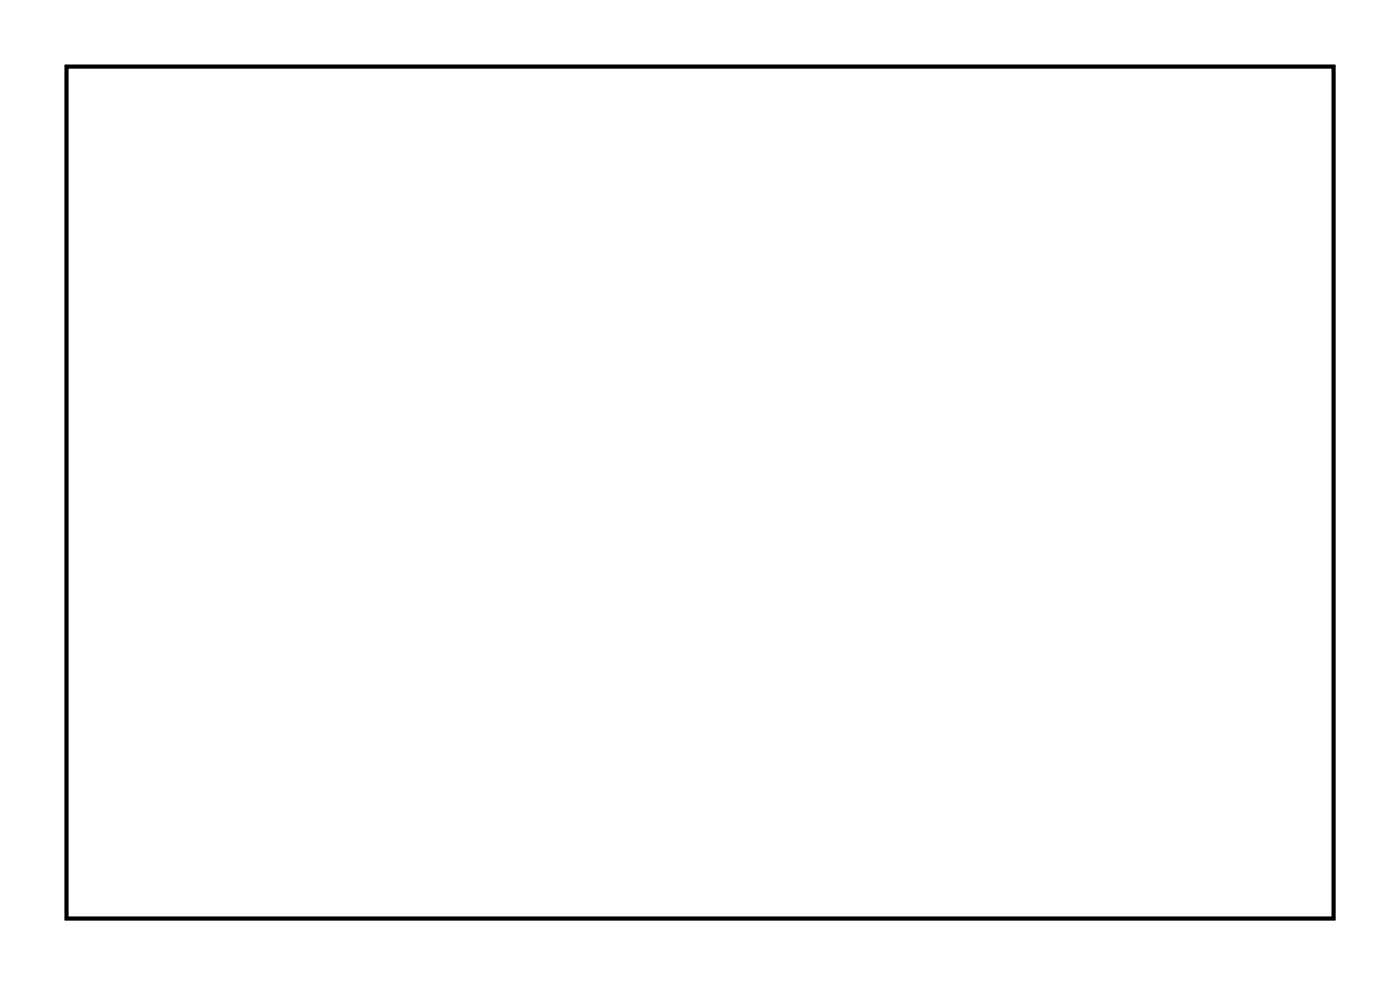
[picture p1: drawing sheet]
<svg xmlns="http://www.w3.org/2000/svg" width="77mm" height="54mm" viewBox="0 0 77 54" stroke-linecap="round" stroke-linejoin="round" font-family="sans-serif">
<path d="M3.6 3.6h69.3v46.6h-69.3z" fill="none" stroke="#000" stroke-width=".2"/>
<path d="M3.6 3.6h69.3v46.6h-69.3zM3.6 3.6v46.6h69.3v-46.6z" fill="#000"/>
<path d="M31.1 7.4h1.4v1.4h-1.4z" fill="#fff"/>
<path d="M31.1 7.4h1.4v1.4h-1.4z" fill="none" stroke="#fff" stroke-width=".76" stroke-linecap="butt"/>
<circle cx="31.8" cy="8.1" r=".7" fill="#fff"/>
<circle cx="31.8" cy="8.1" r=".7" fill="none" stroke="#fff" stroke-width=".76" stroke-linecap="butt"/>
<circle cx="47.1" cy="8.1" r=".7" fill="#fff"/>
<circle cx="47.1" cy="8.1" r=".7" fill="none" stroke="#fff" stroke-width=".76" stroke-linecap="butt"/>
<circle cx="31.8" cy="10.6" r=".7" fill="#fff"/>
<circle cx="31.8" cy="10.6" r=".7" fill="none" stroke="#fff" stroke-width=".76" stroke-linecap="butt"/>
<circle cx="47.1" cy="10.6" r=".7" fill="#fff"/>
<circle cx="47.1" cy="10.6" r=".7" fill="none" stroke="#fff" stroke-width=".76" stroke-linecap="butt"/>
<circle cx="31.8" cy="13.2" r=".7" fill="#fff"/>
<circle cx="31.8" cy="13.2" r=".7" fill="none" stroke="#fff" stroke-width=".76" stroke-linecap="butt"/>
<circle cx="47.1" cy="13.2" r=".7" fill="#fff"/>
<circle cx="47.1" cy="13.2" r=".7" fill="none" stroke="#fff" stroke-width=".76" stroke-linecap="butt"/>
<circle cx="31.8" cy="15.7" r=".7" fill="#fff"/>
<circle cx="31.8" cy="15.7" r=".7" fill="none" stroke="#fff" stroke-width=".76" stroke-linecap="butt"/>
<circle cx="47.1" cy="15.7" r=".7" fill="#fff"/>
<circle cx="47.1" cy="15.7" r=".7" fill="none" stroke="#fff" stroke-width=".76" stroke-linecap="butt"/>
<circle cx="31.8" cy="18.3" r=".7" fill="#fff"/>
<circle cx="31.8" cy="18.3" r=".7" fill="none" stroke="#fff" stroke-width=".76" stroke-linecap="butt"/>
<circle cx="47.1" cy="18.3" r=".7" fill="#fff"/>
<circle cx="47.1" cy="18.3" r=".7" fill="none" stroke="#fff" stroke-width=".76" stroke-linecap="butt"/>
<circle cx="31.8" cy="20.8" r=".7" fill="#fff"/>
<circle cx="31.8" cy="20.8" r=".7" fill="none" stroke="#fff" stroke-width=".76" stroke-linecap="butt"/>
<circle cx="47.1" cy="20.8" r=".7" fill="#fff"/>
<circle cx="47.1" cy="20.8" r=".7" fill="none" stroke="#fff" stroke-width=".76" stroke-linecap="butt"/>
<circle cx="31.8" cy="23.3" r=".7" fill="#fff"/>
<circle cx="31.8" cy="23.3" r=".7" fill="none" stroke="#fff" stroke-width=".76" stroke-linecap="butt"/>
<circle cx="47.1" cy="23.3" r=".7" fill="#fff"/>
<circle cx="47.1" cy="23.3" r=".7" fill="none" stroke="#fff" stroke-width=".76" stroke-linecap="butt"/>
<circle cx="31.8" cy="25.9" r=".7" fill="#fff"/>
<circle cx="31.8" cy="25.9" r=".7" fill="none" stroke="#fff" stroke-width=".76" stroke-linecap="butt"/>
<circle cx="47.1" cy="25.9" r=".7" fill="#fff"/>
<circle cx="47.1" cy="25.9" r=".7" fill="none" stroke="#fff" stroke-width=".76" stroke-linecap="butt"/>
<circle cx="31.8" cy="28.4" r=".7" fill="#fff"/>
<circle cx="31.8" cy="28.4" r=".7" fill="none" stroke="#fff" stroke-width=".76" stroke-linecap="butt"/>
<circle cx="47.1" cy="28.4" r=".7" fill="#fff"/>
<circle cx="47.1" cy="28.4" r=".7" fill="none" stroke="#fff" stroke-width=".76" stroke-linecap="butt"/>
<circle cx="31.8" cy="31" r=".7" fill="#fff"/>
<circle cx="31.8" cy="31" r=".7" fill="none" stroke="#fff" stroke-width=".76" stroke-linecap="butt"/>
<circle cx="47.1" cy="31" r=".7" fill="#fff"/>
<circle cx="47.1" cy="31" r=".7" fill="none" stroke="#fff" stroke-width=".76" stroke-linecap="butt"/>
<circle cx="31.8" cy="33.5" r=".7" fill="#fff"/>
<circle cx="31.8" cy="33.5" r=".7" fill="none" stroke="#fff" stroke-width=".76" stroke-linecap="butt"/>
<circle cx="47.1" cy="33.5" r=".7" fill="#fff"/>
<circle cx="47.1" cy="33.5" r=".7" fill="none" stroke="#fff" stroke-width=".76" stroke-linecap="butt"/>
<circle cx="31.8" cy="36" r=".7" fill="#fff"/>
<circle cx="31.8" cy="36" r=".7" fill="none" stroke="#fff" stroke-width=".76" stroke-linecap="butt"/>
<circle cx="47.1" cy="36" r=".7" fill="#fff"/>
<circle cx="47.1" cy="36" r=".7" fill="none" stroke="#fff" stroke-width=".76" stroke-linecap="butt"/>
<circle cx="31.8" cy="38.6" r=".7" fill="#fff"/>
<circle cx="31.8" cy="38.6" r=".7" fill="none" stroke="#fff" stroke-width=".76" stroke-linecap="butt"/>
<circle cx="47.1" cy="38.6" r=".7" fill="#fff"/>
<circle cx="47.1" cy="38.6" r=".7" fill="none" stroke="#fff" stroke-width=".76" stroke-linecap="butt"/>
<circle cx="31.8" cy="41.1" r=".7" fill="#fff"/>
<circle cx="31.8" cy="41.1" r=".7" fill="none" stroke="#fff" stroke-width=".76" stroke-linecap="butt"/>
<circle cx="47.1" cy="41.1" r=".7" fill="#fff"/>
<circle cx="47.1" cy="41.1" r=".7" fill="none" stroke="#fff" stroke-width=".76" stroke-linecap="butt"/>
<circle cx="31.8" cy="43.7" r=".7" fill="#fff"/>
<circle cx="31.8" cy="43.7" r=".7" fill="none" stroke="#fff" stroke-width=".76" stroke-linecap="butt"/>
<circle cx="47.1" cy="43.7" r=".7" fill="#fff"/>
<circle cx="47.1" cy="43.7" r=".7" fill="none" stroke="#fff" stroke-width=".76" stroke-linecap="butt"/>
<circle cx="57.2" cy="28.4" r=".74" fill="#fff"/>
<circle cx="57.2" cy="28.4" r=".74" fill="none" stroke="#fff" stroke-width=".76" stroke-linecap="butt"/>
<circle cx="57.2" cy="31" r=".74" fill="#fff"/>
<circle cx="57.2" cy="31" r=".74" fill="none" stroke="#fff" stroke-width=".76" stroke-linecap="butt"/>
<circle cx="62.3" cy="43.7" r=".74" fill="#fff"/>
<circle cx="62.3" cy="43.7" r=".74" fill="none" stroke="#fff" stroke-width=".76" stroke-linecap="butt"/>
<circle cx="62.3" cy="46.2" r=".74" fill="#fff"/>
<circle cx="62.3" cy="46.2" r=".74" fill="none" stroke="#fff" stroke-width=".76" stroke-linecap="butt"/>
<circle cx="57.2" cy="38.6" r=".74" fill="#fff"/>
<circle cx="57.2" cy="38.6" r=".74" fill="none" stroke="#fff" stroke-width=".76" stroke-linecap="butt"/>
<circle cx="57.2" cy="41.1" r=".74" fill="#fff"/>
<circle cx="57.2" cy="41.1" r=".74" fill="none" stroke="#fff" stroke-width=".76" stroke-linecap="butt"/>
<circle cx="21.7" cy="8.1" r=".74" fill="#fff"/>
<circle cx="21.7" cy="8.1" r=".74" fill="none" stroke="#fff" stroke-width=".76" stroke-linecap="butt"/>
<circle cx="21.7" cy="10.6" r=".74" fill="#fff"/>
<circle cx="21.7" cy="10.6" r=".74" fill="none" stroke="#fff" stroke-width=".76" stroke-linecap="butt"/>
<circle cx="62.3" cy="33.5" r=".74" fill="#fff"/>
<circle cx="62.3" cy="33.5" r=".74" fill="none" stroke="#fff" stroke-width=".76" stroke-linecap="butt"/>
<circle cx="62.3" cy="36" r=".74" fill="#fff"/>
<circle cx="62.3" cy="36" r=".74" fill="none" stroke="#fff" stroke-width=".76" stroke-linecap="butt"/>
<circle cx="57.2" cy="18.3" r=".74" fill="#fff"/>
<circle cx="57.2" cy="18.3" r=".74" fill="none" stroke="#fff" stroke-width=".76" stroke-linecap="butt"/>
<circle cx="57.2" cy="20.8" r=".74" fill="#fff"/>
<circle cx="57.2" cy="20.8" r=".74" fill="none" stroke="#fff" stroke-width=".76" stroke-linecap="butt"/>
<circle cx="57.2" cy="8.1" r=".74" fill="#fff"/>
<circle cx="57.2" cy="8.1" r=".74" fill="none" stroke="#fff" stroke-width=".76" stroke-linecap="butt"/>
<circle cx="57.2" cy="10.6" r=".74" fill="#fff"/>
<circle cx="57.2" cy="10.6" r=".74" fill="none" stroke="#fff" stroke-width=".76" stroke-linecap="butt"/>
<circle cx="62.3" cy="23.3" r=".74" fill="#fff"/>
<circle cx="62.3" cy="23.3" r=".74" fill="none" stroke="#fff" stroke-width=".76" stroke-linecap="butt"/>
<circle cx="62.3" cy="25.9" r=".74" fill="#fff"/>
<circle cx="62.3" cy="25.9" r=".74" fill="none" stroke="#fff" stroke-width=".76" stroke-linecap="butt"/>
<circle cx="62.3" cy="13.2" r=".74" fill="#fff"/>
<circle cx="62.3" cy="13.2" r=".74" fill="none" stroke="#fff" stroke-width=".76" stroke-linecap="butt"/>
<circle cx="62.3" cy="15.7" r=".74" fill="#fff"/>
<circle cx="62.3" cy="15.7" r=".74" fill="none" stroke="#fff" stroke-width=".76" stroke-linecap="butt"/>
<circle cx="16.6" cy="13.2" r=".74" fill="#fff"/>
<circle cx="16.6" cy="13.2" r=".74" fill="none" stroke="#fff" stroke-width=".76" stroke-linecap="butt"/>
<circle cx="16.6" cy="15.7" r=".74" fill="#fff"/>
<circle cx="16.6" cy="15.7" r=".74" fill="none" stroke="#fff" stroke-width=".76" stroke-linecap="butt"/>
<circle cx="16.6" cy="33.5" r=".74" fill="#fff"/>
<circle cx="16.6" cy="33.5" r=".74" fill="none" stroke="#fff" stroke-width=".76" stroke-linecap="butt"/>
<circle cx="16.6" cy="36" r=".74" fill="#fff"/>
<circle cx="16.6" cy="36" r=".74" fill="none" stroke="#fff" stroke-width=".76" stroke-linecap="butt"/>
<circle cx="16.6" cy="43.7" r=".74" fill="#fff"/>
<circle cx="16.6" cy="43.7" r=".74" fill="none" stroke="#fff" stroke-width=".76" stroke-linecap="butt"/>
<circle cx="16.6" cy="46.2" r=".74" fill="#fff"/>
<circle cx="16.6" cy="46.2" r=".74" fill="none" stroke="#fff" stroke-width=".76" stroke-linecap="butt"/>
<circle cx="21.7" cy="28.4" r=".74" fill="#fff"/>
<circle cx="21.7" cy="28.4" r=".74" fill="none" stroke="#fff" stroke-width=".76" stroke-linecap="butt"/>
<circle cx="21.7" cy="31" r=".74" fill="#fff"/>
<circle cx="21.7" cy="31" r=".74" fill="none" stroke="#fff" stroke-width=".76" stroke-linecap="butt"/>
<circle cx="16.6" cy="23.3" r=".74" fill="#fff"/>
<circle cx="16.6" cy="23.3" r=".74" fill="none" stroke="#fff" stroke-width=".76" stroke-linecap="butt"/>
<circle cx="16.6" cy="25.9" r=".74" fill="#fff"/>
<circle cx="16.6" cy="25.9" r=".74" fill="none" stroke="#fff" stroke-width=".76" stroke-linecap="butt"/>
<circle cx="21.7" cy="38.6" r=".74" fill="#fff"/>
<circle cx="21.7" cy="38.6" r=".74" fill="none" stroke="#fff" stroke-width=".76" stroke-linecap="butt"/>
<circle cx="21.7" cy="41.1" r=".74" fill="#fff"/>
<circle cx="21.7" cy="41.1" r=".74" fill="none" stroke="#fff" stroke-width=".76" stroke-linecap="butt"/>
<circle cx="21.7" cy="18.3" r=".74" fill="#fff"/>
<circle cx="21.7" cy="18.3" r=".74" fill="none" stroke="#fff" stroke-width=".76" stroke-linecap="butt"/>
<circle cx="21.7" cy="20.8" r=".74" fill="#fff"/>
<circle cx="21.7" cy="20.8" r=".74" fill="none" stroke="#fff" stroke-width=".76" stroke-linecap="butt"/>
<circle cx="9" cy="23.3" r="1" fill="#fff"/>
<circle cx="9" cy="23.3" r="1" fill="none" stroke="#fff" stroke-width=".76" stroke-linecap="butt"/>
<circle cx="9" cy="25.9" r="1" fill="#fff"/>
<circle cx="9" cy="25.9" r="1" fill="none" stroke="#fff" stroke-width=".76" stroke-linecap="butt"/>
<circle cx="9" cy="15.7" r="1" fill="#fff"/>
<circle cx="9" cy="15.7" r="1" fill="none" stroke="#fff" stroke-width=".76" stroke-linecap="butt"/>
<circle cx="9" cy="18.3" r="1" fill="#fff"/>
<circle cx="9" cy="18.3" r="1" fill="none" stroke="#fff" stroke-width=".76" stroke-linecap="butt"/>
<circle cx="69.9" cy="10.6" r=".74" fill="#fff"/>
<circle cx="69.9" cy="10.6" r=".74" fill="none" stroke="#fff" stroke-width=".76" stroke-linecap="butt"/>
<circle cx="69.9" cy="13.2" r=".74" fill="#fff"/>
<circle cx="69.9" cy="13.2" r=".74" fill="none" stroke="#fff" stroke-width=".76" stroke-linecap="butt"/>
<circle cx="69.9" cy="18.3" r=".74" fill="#fff"/>
<circle cx="69.9" cy="18.3" r=".74" fill="none" stroke="#fff" stroke-width=".76" stroke-linecap="butt"/>
<circle cx="69.9" cy="20.8" r=".74" fill="#fff"/>
<circle cx="69.9" cy="20.8" r=".74" fill="none" stroke="#fff" stroke-width=".76" stroke-linecap="butt"/>
</svg>
